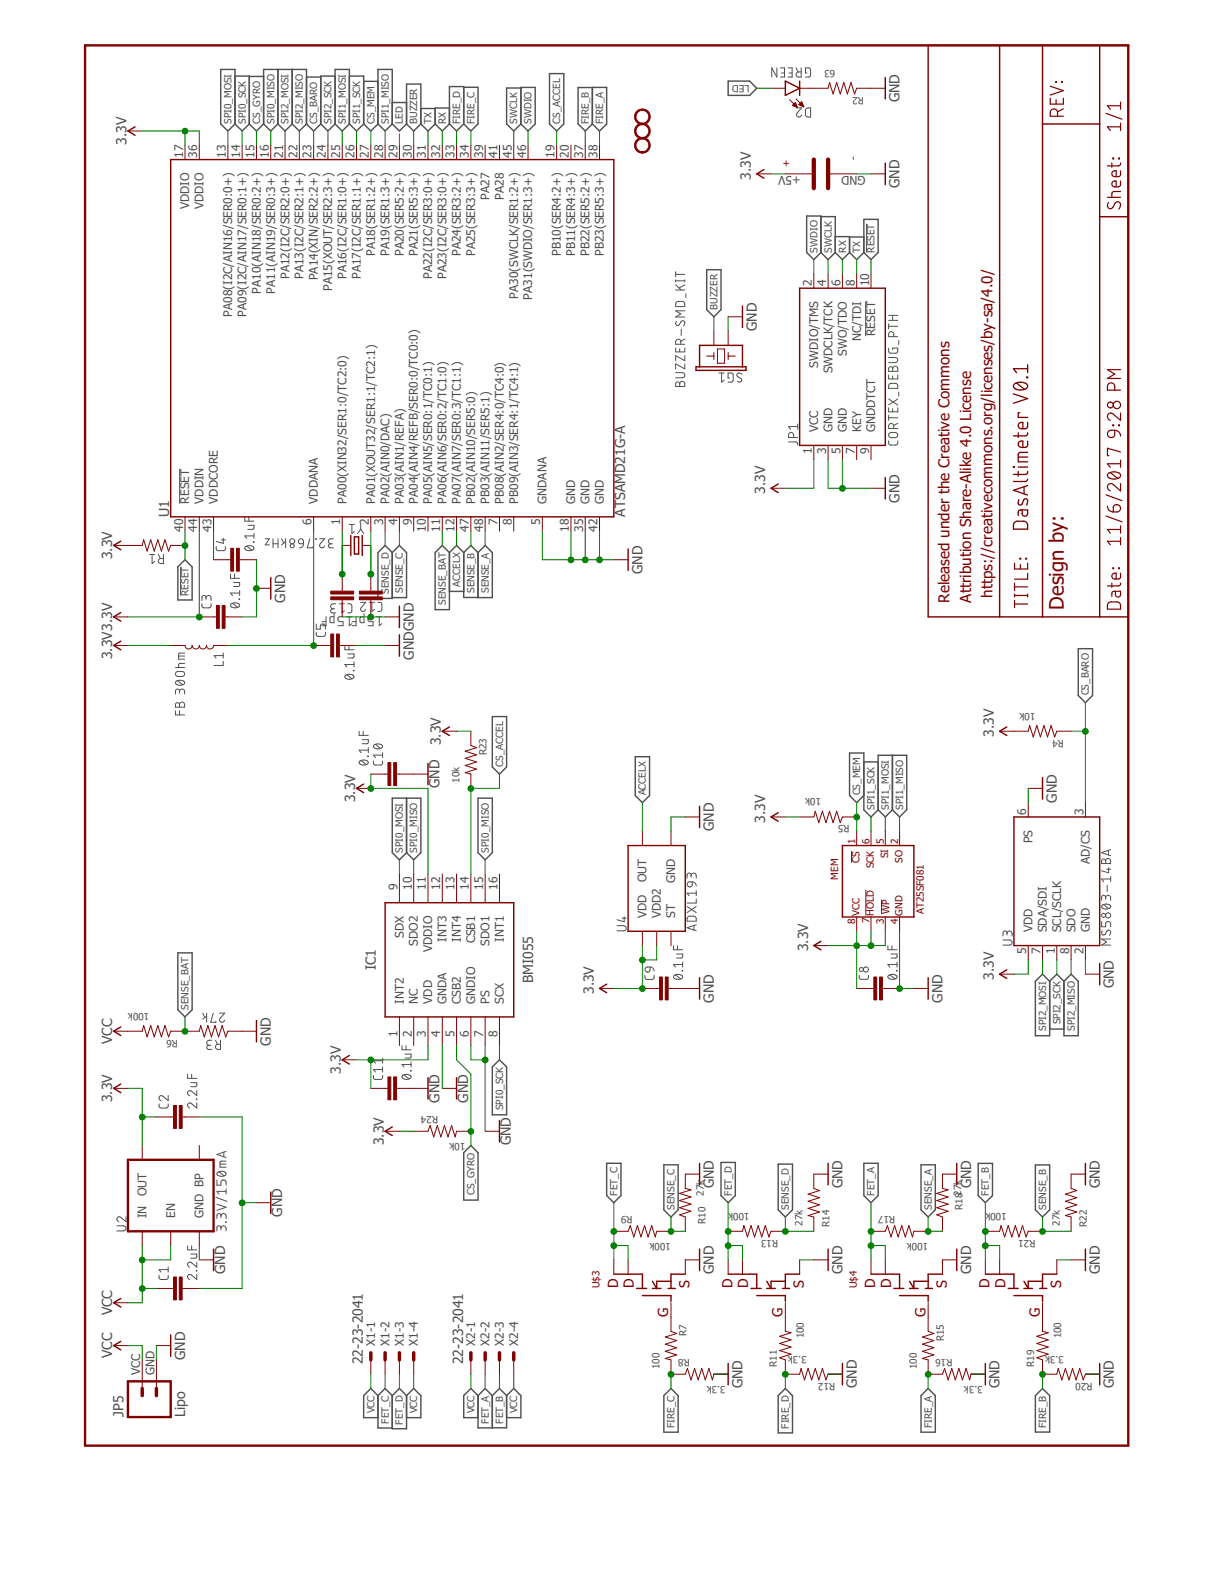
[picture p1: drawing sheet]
<svg xmlns="http://www.w3.org/2000/svg" width="216mm" height="279mm" viewBox="0 0 216 279" stroke-linecap="round" stroke-linejoin="round" font-family="sans-serif">
<defs><g id="words">
<text font-size="3.6" fill="#800000" x="189.1" y="108.4" transform="rotate(-90 189.1 108.4)">Design by:</text>
<g font-size="2.7" fill="#800000">
<text x="168.7" y="107.1" transform="rotate(-90 168.7 107.1)">Released under the Creative Commons</text>
<text x="172.6" y="107.1" transform="rotate(-90 172.6 107.1)">Attribution Share-Alike 4.0 License</text>
<text x="176.4" y="106.3" transform="rotate(-90 176.4 106.3)">https://creativecommons.org/licenses/by-sa/4.0/</text>
</g>
<g font-size="2.5" fill="#505050">
<text x="159.9" y="18.2" transform="rotate(-90 159.9 18.2)">GND</text>
<text x="22.5" y="25.8" transform="rotate(-90 22.5 25.8)">3.3V</text>
<text x="133.4" y="31.9" transform="rotate(-90 133.4 31.9)">3.3V</text>
<text x="159.9" y="33.5" transform="rotate(-90 159.9 33.5)">GND</text>
<text x="134.5" y="58.8" transform="rotate(-90 134.5 58.8)">GND</text>
<text x="136" y="87.8" transform="rotate(-90 136 87.8)">3.3V</text>
<text x="159.9" y="89.3" transform="rotate(-90 159.9 89.3)">GND</text>
<text x="30.1" y="91.9" transform="rotate(-90 30.1 91.9)">U1</text>
<text x="111.1" y="91.9" transform="rotate(-90 111.1 91.9)">ATSAMD21G-A</text>
<text x="19.9" y="99.4" transform="rotate(-90 19.9 99.4)">3.3V</text>
<text x="50.7" y="107.1" transform="rotate(-90 50.7 107.1)">GND</text>
<text x="114.1" y="102" transform="rotate(-90 114.1 102)">GND</text>
<text x="19.9" y="117.2" transform="rotate(-90 19.9 117.2)">3.3V3.3V</text>
<text x="73.5" y="117.3" transform="rotate(-90 73.5 117.3)">GNDGND</text>
<text x="176.6" y="131" transform="rotate(-90 176.6 131)">3.3V</text>
<text x="78.3" y="132.4" transform="rotate(-90 78.3 132.4)">3.3V</text>
<text x="63.1" y="142.6" transform="rotate(-90 63.1 142.6)">3.3V</text>
<text x="78.1" y="140.1" transform="rotate(-90 78.1 140.1)">GND</text>
<text x="187.8" y="142.7" transform="rotate(-90 187.8 142.7)">GND</text>
<text x="126.8" y="147.7" transform="rotate(-90 126.8 147.7)">GND</text>
<text x="136" y="146.2" transform="rotate(-90 136 146.2)">3.3V</text>
<text x="66.8" y="172.5" transform="rotate(-90 66.8 172.5)">IC1</text>
<text x="143.6" y="169.1" transform="rotate(-90 143.6 169.1)">3.3V</text>
<text x="94.7" y="174.8" transform="rotate(-90 94.7 174.8)">BMI055</text>
<text x="105.5" y="176.7" transform="rotate(-90 105.5 176.7)">3.3V</text>
<text x="126.8" y="178.2" transform="rotate(-90 126.8 178.2)">GND</text>
<text x="167.5" y="178.2" transform="rotate(-90 167.5 178.2)">GND</text>
<text x="176.6" y="174.1" transform="rotate(-90 176.6 174.1)">3.3V</text>
<text x="198" y="175.7" transform="rotate(-90 198 175.7)">GND</text>
<text x="19.9" y="185.5" transform="rotate(-90 19.9 185.5)">VCC</text>
<text x="48.1" y="185.8" transform="rotate(-90 48.1 185.8)">GND</text>
<text x="60.6" y="190.8" transform="rotate(-90 60.6 190.8)">3.3V</text>
<text x="19.9" y="195.9" transform="rotate(-90 19.9 195.9)">3.3V</text>
<text x="78.1" y="196" transform="rotate(-90 78.1 196)">GND</text>
<text x="83.2" y="196" transform="rotate(-90 83.2 196)">GND</text>
<text x="68.2" y="203.5" transform="rotate(-90 68.2 203.5)">3.3V</text>
<text x="90.8" y="203.6" transform="rotate(-90 90.8 203.6)">GND</text>
<text x="126.8" y="211.2" transform="rotate(-90 126.8 211.2)">GND</text>
<text x="149.7" y="211.2" transform="rotate(-90 149.7 211.2)">GND</text>
<text x="172.6" y="211.2" transform="rotate(-90 172.6 211.2)">GND</text>
<text x="195.4" y="211.2" transform="rotate(-90 195.4 211.2)">GND</text>
<text x="50.2" y="216.3" transform="rotate(-90 50.2 216.3)">GND</text>
<text x="40" y="226.4" transform="rotate(-90 40 226.4)">GND</text>
<text x="126.8" y="226.5" transform="rotate(-90 126.8 226.5)">GND</text>
<text x="149.7" y="226.5" transform="rotate(-90 149.7 226.5)">GND</text>
<text x="172.6" y="226.5" transform="rotate(-90 172.6 226.5)">GND</text>
<text x="195.4" y="226.5" transform="rotate(-90 195.4 226.5)">GND</text>
<text x="19.9" y="233.8" transform="rotate(-90 19.9 233.8)">VCC</text>
<text x="19.9" y="241.4" transform="rotate(-90 19.9 241.4)">VCC</text>
<text x="32.9" y="241.7" transform="rotate(-90 32.9 241.7)">GND</text>
<text x="64.5" y="242.5" transform="rotate(-90 64.5 242.5)">22-23-2041</text>
<text x="82.3" y="242.5" transform="rotate(-90 82.3 242.5)">22-23-2041</text>
<text x="22" y="251.9" transform="rotate(-90 22 251.9)">JP5</text>
<text x="32.9" y="251.9" transform="rotate(-90 32.9 251.9)">Lipo</text>
<text x="131.9" y="246.8" transform="rotate(-90 131.9 246.8)">GND</text>
<text x="152.2" y="246.7" transform="rotate(-90 152.2 246.7)">GND</text>
<text x="177.6" y="246.8" transform="rotate(-90 177.6 246.8)">GND</text>
<text x="198" y="246.8" transform="rotate(-90 198 246.8)">GND</text>
</g>
<g font-size="2.5" fill="#800000">
<text x="109.8" y="229" transform="rotate(-90 109.8 229)">D</text>
<text x="112.6" y="229" transform="rotate(-90 112.6 229)">D</text>
<text x="122.5" y="229" transform="rotate(-90 122.5 229)">S</text>
<text x="130.1" y="229" transform="rotate(-90 130.1 229)">D</text>
<text x="132.9" y="229" transform="rotate(-90 132.9 229)">D</text>
<text x="142.8" y="229" transform="rotate(-90 142.8 229)">S</text>
<text x="155.5" y="229" transform="rotate(-90 155.5 229)">D</text>
<text x="158.3" y="229" transform="rotate(-90 158.3 229)">D</text>
<text x="168.2" y="229" transform="rotate(-90 168.2 229)">S</text>
<text x="175.9" y="229" transform="rotate(-90 175.9 229)">D</text>
<text x="178.7" y="229" transform="rotate(-90 178.7 229)">D</text>
<text x="188.6" y="229" transform="rotate(-90 188.6 229)">S</text>
<text x="118.7" y="234.1" transform="rotate(-90 118.7 234.1)">G</text>
<text x="139" y="234.1" transform="rotate(-90 139 234.1)">G</text>
<text x="164.4" y="234.1" transform="rotate(-90 164.4 234.1)">G</text>
<text x="184.7" y="234.1" transform="rotate(-90 184.7 234.1)">G</text>
</g>
<g font-size="2.1" fill="#505050">
<text x="32.5" y="28" transform="rotate(-90 32.5 28)">17</text>
<text x="35.1" y="28" transform="rotate(-90 35.1 28)">36</text>
<text x="40.1" y="28" transform="rotate(-90 40.1 28)">13</text>
<text x="42.7" y="28" transform="rotate(-90 42.7 28)">14</text>
<text x="45.2" y="28" transform="rotate(-90 45.2 28)">15</text>
<text x="47.8" y="28" transform="rotate(-90 47.8 28)">16</text>
<text x="50.3" y="28" transform="rotate(-90 50.3 28)">21</text>
<text x="52.8" y="28" transform="rotate(-90 52.8 28)">22</text>
<text x="55.4" y="28" transform="rotate(-90 55.4 28)">23</text>
<text x="57.9" y="28" transform="rotate(-90 57.9 28)">24</text>
<text x="60.5" y="28" transform="rotate(-90 60.5 28)">25</text>
<text x="63" y="28" transform="rotate(-90 63 28)">26</text>
<text x="65.5" y="28" transform="rotate(-90 65.5 28)">27</text>
<text x="68.1" y="28" transform="rotate(-90 68.1 28)">28</text>
<text x="70.6" y="28" transform="rotate(-90 70.6 28)">29</text>
<text x="73.2" y="28" transform="rotate(-90 73.2 28)">30</text>
<text x="75.7" y="28" transform="rotate(-90 75.7 28)">31</text>
<text x="78.2" y="28" transform="rotate(-90 78.2 28)">32</text>
<text x="80.8" y="28" transform="rotate(-90 80.8 28)">33</text>
<text x="83.3" y="28" transform="rotate(-90 83.3 28)">34</text>
<text x="85.9" y="28" transform="rotate(-90 85.9 28)">39</text>
<text x="88.4" y="28" transform="rotate(-90 88.4 28)">41</text>
<text x="90.9" y="28" transform="rotate(-90 90.9 28)">45</text>
<text x="93.5" y="28" transform="rotate(-90 93.5 28)">46</text>
<text x="98.6" y="28" transform="rotate(-90 98.6 28)">19</text>
<text x="101.1" y="28" transform="rotate(-90 101.1 28)">20</text>
<text x="103.6" y="28" transform="rotate(-90 103.6 28)">37</text>
<text x="106.2" y="28" transform="rotate(-90 106.2 28)">38</text>
<text x="87" y="35.5" transform="rotate(-90 87 35.5)">PA27</text>
<text x="89.5" y="35.5" transform="rotate(-90 89.5 35.5)">PA28</text>
<text x="142.3" y="31.3" transform="rotate(-180 142.3 31.3)">+5V</text>
<text x="153.8" y="31.3" transform="rotate(-180 153.8 31.3)">GND</text>
<text x="33.6" y="37.2" transform="rotate(-90 33.6 37.2)">VDDIO</text>
<text x="36.2" y="37.2" transform="rotate(-90 36.2 37.2)">VDDIO</text>
<text x="66.7" y="45.5" transform="rotate(-90 66.7 45.5)">PA18(SER1:2+)</text>
<text x="69.2" y="45.5" transform="rotate(-90 69.2 45.5)">PA19(SER1:3+)</text>
<text x="71.7" y="45.5" transform="rotate(-90 71.7 45.5)">PA20(SER5:2+)</text>
<text x="74.3" y="45.5" transform="rotate(-90 74.3 45.5)">PA21(SER5:3+)</text>
<text x="81.9" y="45.5" transform="rotate(-90 81.9 45.5)">PA24(SER3:2+)</text>
<text x="84.4" y="45.5" transform="rotate(-90 84.4 45.5)">PA25(SER3:3+)</text>
<text x="99.7" y="45.5" transform="rotate(-90 99.7 45.5)">PB10(SER4:2+)</text>
<text x="102.2" y="45.5" transform="rotate(-90 102.2 45.5)">PB11(SER4:3+)</text>
<text x="104.8" y="45.5" transform="rotate(-90 104.8 45.5)">PB22(SER5:2+)</text>
<text x="107.3" y="45.5" transform="rotate(-90 107.3 45.5)">PB23(SER5:3+)</text>
<text x="46.3" y="52.2" transform="rotate(-90 46.3 52.2)">PA10(AIN18/SER0:2+)</text>
<text x="48.9" y="52.2" transform="rotate(-90 48.9 52.2)">PA11(AIN19/SER0:3+)</text>
<text x="51.4" y="49.6" transform="rotate(-90 51.4 49.6)">PA12(I2C/SER2:0+)</text>
<text x="54" y="49.6" transform="rotate(-90 54 49.6)">PA13(I2C/SER2:1+)</text>
<text x="56.5" y="49.8" transform="rotate(-90 56.5 49.8)">PA14(XIN/SER2:2+)</text>
<text x="59" y="51.8" transform="rotate(-90 59 51.8)">PA15(XOUT/SER2:3+)</text>
<text x="61.6" y="49.6" transform="rotate(-90 61.6 49.6)">PA16(I2C/SER1:0+)</text>
<text x="64.1" y="49.6" transform="rotate(-90 64.1 49.6)">PA17(I2C/SER1:1+)</text>
<text x="76.8" y="49.6" transform="rotate(-90 76.8 49.6)">PA22(I2C/SER3:0+)</text>
<text x="79.4" y="49.6" transform="rotate(-90 79.4 49.6)">PA23(I2C/SER3:0+)</text>
<text x="92.1" y="53.1" transform="rotate(-90 92.1 53.1)">PA30(SWCLK/SER1:2+)</text>
<text x="94.6" y="53.2" transform="rotate(-90 94.6 53.2)">PA31(SWDIO/SER1:3+)</text>
<text x="144.3" y="50.9" transform="rotate(-90 144.3 50.9)">2</text>
<text x="146.8" y="50.9" transform="rotate(-90 146.8 50.9)">4</text>
<text x="149.3" y="50.9" transform="rotate(-90 149.3 50.9)">6</text>
<text x="151.9" y="50.9" transform="rotate(-90 151.9 50.9)">8</text>
<text x="154.4" y="50.9" transform="rotate(-90 154.4 50.9)">10</text>
<text x="41.3" y="56.3" transform="rotate(-90 41.3 56.3)">PA08(I2C/AIN16/SER0:0+)</text>
<text x="43.8" y="56.3" transform="rotate(-90 43.8 56.3)">PA09(I2C/AIN17/SER0:1+)</text>
<text x="155.5" y="59.7" transform="rotate(-90 155.5 59.7)">RESET</text>
<text x="145.4" y="65.4" transform="rotate(-90 145.4 65.4)">SWDIO/TMS</text>
<text x="150.5" y="63.2" transform="rotate(-90 150.5 63.2)">SWO/TDO</text>
<text x="153" y="60.6" transform="rotate(-90 153 60.6)">NC/TDI</text>
<text x="147.9" y="66.4" transform="rotate(-90 147.9 66.4)">SWDCLK/TCK</text>
<text x="145.4" y="76.8" transform="rotate(-90 145.4 76.8)">VCC</text>
<text x="147.9" y="76.8" transform="rotate(-90 147.9 76.8)">GND</text>
<text x="150.5" y="76.8" transform="rotate(-90 150.5 76.8)">GND</text>
<text x="153" y="76.8" transform="rotate(-90 153 76.8)">KEY</text>
<text x="155.5" y="76.8" transform="rotate(-90 155.5 76.8)">GNDDTCT</text>
<text x="144.3" y="80.7" transform="rotate(-90 144.3 80.7)">1</text>
<text x="146.8" y="80.7" transform="rotate(-90 146.8 80.7)">3</text>
<text x="149.3" y="80.7" transform="rotate(-90 149.3 80.7)">5</text>
<text x="151.9" y="80.7" transform="rotate(-90 151.9 80.7)">7</text>
<text x="154.4" y="80.7" transform="rotate(-90 154.4 80.7)">9</text>
<text x="33.6" y="89.5" transform="rotate(-90 33.6 89.5)">RESET</text>
<text x="36.2" y="89.5" transform="rotate(-90 36.2 89.5)">VDDIN</text>
<text x="38.7" y="89.5" transform="rotate(-90 38.7 89.5)">VDDCORE</text>
<text x="56.5" y="89.5" transform="rotate(-90 56.5 89.5)">VDDANA</text>
<text x="61.6" y="89.5" transform="rotate(-90 61.6 89.5)">PA00(XIN32/SER1:0/TC2:0)</text>
<text x="66.7" y="89.5" transform="rotate(-90 66.7 89.5)">PA01(XOUT32/SER1:1/TC2:1)</text>
<text x="69.2" y="89.5" transform="rotate(-90 69.2 89.5)">PA02(AIN0/DAC)</text>
<text x="71.7" y="89.5" transform="rotate(-90 71.7 89.5)">PA03(AIN1/REFA)</text>
<text x="74.3" y="89.5" transform="rotate(-90 74.3 89.5)">PA04(AIN4/REFB/SER0:0/TC0:0)</text>
<text x="76.8" y="89.5" transform="rotate(-90 76.8 89.5)">PA05(AIN5/SER0:1/TC0:1)</text>
<text x="79.4" y="89.5" transform="rotate(-90 79.4 89.5)">PA06(AIN6/SER0:2/TC1:0)</text>
<text x="81.9" y="89.5" transform="rotate(-90 81.9 89.5)">PA07(AIN7/SER0:3/TC1:1)</text>
<text x="84.4" y="89.5" transform="rotate(-90 84.4 89.5)">PB02(AIN10/SER5:0)</text>
<text x="87" y="89.5" transform="rotate(-90 87 89.5)">PB03(AIN11/SER5:1)</text>
<text x="89.5" y="89.5" transform="rotate(-90 89.5 89.5)">PB08(AIN2/SER4:0/TC4:0)</text>
<text x="92.1" y="89.5" transform="rotate(-90 92.1 89.5)">PB09(AIN3/SER4:1/TC4:1)</text>
<text x="97.1" y="89.5" transform="rotate(-90 97.1 89.5)">GNDANA</text>
<text x="102.2" y="89.5" transform="rotate(-90 102.2 89.5)">GND</text>
<text x="104.8" y="89.5" transform="rotate(-90 104.8 89.5)">GND</text>
<text x="107.3" y="89.5" transform="rotate(-90 107.3 89.5)">GND</text>
<text x="32.5" y="94.5" transform="rotate(-90 32.5 94.5)">40</text>
<text x="35.1" y="94.5" transform="rotate(-90 35.1 94.5)">44</text>
<text x="37.6" y="94.5" transform="rotate(-90 37.6 94.5)">43</text>
<text x="55.4" y="93.4" transform="rotate(-90 55.4 93.4)">6</text>
<text x="60.5" y="93.4" transform="rotate(-90 60.5 93.4)">1</text>
<text x="65.5" y="93.4" transform="rotate(-90 65.5 93.4)">2</text>
<text x="68.1" y="93.4" transform="rotate(-90 68.1 93.4)">3</text>
<text x="70.6" y="93.4" transform="rotate(-90 70.6 93.4)">4</text>
<text x="73.2" y="93.4" transform="rotate(-90 73.2 93.4)">9</text>
<text x="75.7" y="94.5" transform="rotate(-90 75.7 94.5)">10</text>
<text x="78.2" y="94.5" transform="rotate(-90 78.2 94.5)">11</text>
<text x="80.8" y="94.5" transform="rotate(-90 80.8 94.5)">12</text>
<text x="83.3" y="94.5" transform="rotate(-90 83.3 94.5)">47</text>
<text x="85.9" y="94.5" transform="rotate(-90 85.9 94.5)">48</text>
<text x="88.4" y="93.4" transform="rotate(-90 88.4 93.4)">7</text>
<text x="90.9" y="93.4" transform="rotate(-90 90.9 93.4)">8</text>
<text x="96" y="93.4" transform="rotate(-90 96 93.4)">5</text>
<text x="101.1" y="94.5" transform="rotate(-90 101.1 94.5)">18</text>
<text x="103.6" y="94.5" transform="rotate(-90 103.6 94.5)">35</text>
<text x="106.2" y="94.5" transform="rotate(-90 106.2 94.5)">42</text>
<text x="182.4" y="144.8" transform="rotate(-90 182.4 144.8)">6</text>
<text x="183.5" y="149.9" transform="rotate(-90 183.5 149.9)">PS</text>
<text x="192.5" y="144.8" transform="rotate(-90 192.5 144.8)">3</text>
<text x="193.6" y="153.6" transform="rotate(-90 193.6 153.6)">AD/CS</text>
<text x="70.6" y="158.1" transform="rotate(-90 70.6 158.1)">9</text>
<text x="73.2" y="158.1" transform="rotate(-90 73.2 158.1)">10</text>
<text x="75.7" y="158.1" transform="rotate(-90 75.7 158.1)">11</text>
<text x="78.2" y="158.1" transform="rotate(-90 78.2 158.1)">12</text>
<text x="80.8" y="158.1" transform="rotate(-90 80.8 158.1)">13</text>
<text x="83.3" y="158.1" transform="rotate(-90 83.3 158.1)">14</text>
<text x="85.9" y="158.1" transform="rotate(-90 85.9 158.1)">15</text>
<text x="88.4" y="158.1" transform="rotate(-90 88.4 158.1)">16</text>
<text x="114.9" y="156.8" transform="rotate(-90 114.9 156.8)">OUT</text>
<text x="120" y="156.9" transform="rotate(-90 120 156.9)">GND</text>
<text x="71.7" y="166.7" transform="rotate(-90 71.7 166.7)">SDX</text>
<text x="79.4" y="167.4" transform="rotate(-90 79.4 167.4)">INT3</text>
<text x="81.9" y="167.4" transform="rotate(-90 81.9 167.4)">INT4</text>
<text x="84.4" y="167.7" transform="rotate(-90 84.4 167.7)">CSB1</text>
<text x="89.5" y="167.4" transform="rotate(-90 89.5 167.4)">INT1</text>
<text x="114.9" y="163.2" transform="rotate(-90 114.9 163.2)">VDD</text>
<text x="117.4" y="163.2" transform="rotate(-90 117.4 163.2)">VDD2</text>
<text x="120" y="163.2" transform="rotate(-90 120 163.2)">ST</text>
<text x="183.5" y="165.7" transform="rotate(-90 183.5 165.7)">VDD</text>
<text x="186" y="165.7" transform="rotate(-90 186 165.7)">SDA/SDI</text>
<text x="188.6" y="165.7" transform="rotate(-90 188.6 165.7)">SCL/SCLK</text>
<text x="191.1" y="165.7" transform="rotate(-90 191.1 165.7)">SDO</text>
<text x="193.6" y="165.7" transform="rotate(-90 193.6 165.7)">GND</text>
<text x="74.3" y="168.1" transform="rotate(-90 74.3 168.1)">SDO2</text>
<text x="76.8" y="169.3" transform="rotate(-90 76.8 169.3)">VDDIO</text>
<text x="87" y="168.1" transform="rotate(-90 87 168.1)">SDO1</text>
<text x="182.4" y="169.6" transform="rotate(-90 182.4 169.6)">5</text>
<text x="184.9" y="169.6" transform="rotate(-90 184.9 169.6)">7</text>
<text x="187.4" y="169.6" transform="rotate(-90 187.4 169.6)">1</text>
<text x="190" y="169.6" transform="rotate(-90 190 169.6)">8</text>
<text x="192.5" y="169.6" transform="rotate(-90 192.5 169.6)">2</text>
<text x="71.7" y="178.4" transform="rotate(-90 71.7 178.4)">INT2</text>
<text x="74.3" y="178.4" transform="rotate(-90 74.3 178.4)">NC</text>
<text x="76.8" y="178.4" transform="rotate(-90 76.8 178.4)">VDD</text>
<text x="79.4" y="178.4" transform="rotate(-90 79.4 178.4)">GNDA</text>
<text x="81.9" y="178.4" transform="rotate(-90 81.9 178.4)">CSB2</text>
<text x="84.4" y="178.4" transform="rotate(-90 84.4 178.4)">GNDIO</text>
<text x="87" y="178.4" transform="rotate(-90 87 178.4)">PS</text>
<text x="89.5" y="178.4" transform="rotate(-90 89.5 178.4)">SCX</text>
<text x="70.6" y="184.3" transform="rotate(-90 70.6 184.3)">1</text>
<text x="73.2" y="184.3" transform="rotate(-90 73.2 184.3)">2</text>
<text x="75.7" y="184.3" transform="rotate(-90 75.7 184.3)">3</text>
<text x="78.2" y="184.3" transform="rotate(-90 78.2 184.3)">4</text>
<text x="80.8" y="184.3" transform="rotate(-90 80.8 184.3)">5</text>
<text x="83.3" y="184.3" transform="rotate(-90 83.3 184.3)">6</text>
<text x="85.9" y="184.3" transform="rotate(-90 85.9 184.3)">7</text>
<text x="88.4" y="184.3" transform="rotate(-90 88.4 184.3)">8</text>
<text x="26" y="212.6" transform="rotate(-90 26 212.6)">OUT</text>
<text x="26" y="216.5" transform="rotate(-90 26 216.5)">IN</text>
<text x="31.1" y="216.5" transform="rotate(-90 31.1 216.5)">EN</text>
<text x="36.2" y="216.5" transform="rotate(-90 36.2 216.5)">GND BP</text>
<text x="66.7" y="239.2" transform="rotate(-90 66.7 239.2)">X1-1</text>
<text x="69.2" y="239.2" transform="rotate(-90 69.2 239.2)">X1-2</text>
<text x="71.7" y="239.2" transform="rotate(-90 71.7 239.2)">X1-3</text>
<text x="74.3" y="239.2" transform="rotate(-90 74.3 239.2)">X1-4</text>
<text x="84.4" y="239.2" transform="rotate(-90 84.4 239.2)">X2-1</text>
<text x="87" y="239.2" transform="rotate(-90 87 239.2)">X2-2</text>
<text x="89.5" y="239.2" transform="rotate(-90 89.5 239.2)">X2-3</text>
<text x="92.1" y="239.2" transform="rotate(-90 92.1 239.2)">X2-4</text>
<text x="24.9" y="244.4" transform="rotate(-90 24.9 244.4)">VCC</text>
<text x="27.4" y="244.4" transform="rotate(-90 27.4 244.4)">GND</text>
</g>
<g font-size="1.8" fill="#505050">
<text x="133.2" y="15" transform="rotate(-180 133.2 15)">LED</text>
<text x="148.4" y="12.4" transform="rotate(-180 148.4 12.4)">63</text>
<text x="153.5" y="17.2" transform="rotate(-180 153.5 17.2)">R2</text>
<text x="41.1" y="22" transform="rotate(-90 41.1 22)">SPI0_MOSI</text>
<text x="43.7" y="22" transform="rotate(-90 43.7 22)">SPI0_SCK</text>
<text x="46.2" y="22" transform="rotate(-90 46.2 22)">CS_GYRO</text>
<text x="48.8" y="22" transform="rotate(-90 48.8 22)">SPI0_MISO</text>
<text x="51.3" y="22" transform="rotate(-90 51.3 22)">SPI2_MOSI</text>
<text x="53.8" y="22" transform="rotate(-90 53.8 22)">SPI2_MISO</text>
<text x="56.4" y="22" transform="rotate(-90 56.4 22)">CS_BARO</text>
<text x="58.9" y="22" transform="rotate(-90 58.9 22)">SPI2_SCK</text>
<text x="61.5" y="22" transform="rotate(-90 61.5 22)">SPI1_MOSI</text>
<text x="64" y="22" transform="rotate(-90 64 22)">SPI1_SCK</text>
<text x="66.5" y="22" transform="rotate(-90 66.5 22)">CS_MEM</text>
<text x="69.1" y="22" transform="rotate(-90 69.1 22)">SPI1_MISO</text>
<text x="71.6" y="22" transform="rotate(-90 71.6 22)">LED</text>
<text x="74.1" y="22" transform="rotate(-90 74.1 22)">BUZZER</text>
<text x="76.7" y="22" transform="rotate(-90 76.7 22)">TX</text>
<text x="79.2" y="22" transform="rotate(-90 79.2 22)">RX</text>
<text x="81.8" y="22" transform="rotate(-90 81.8 22)">FIRE_D</text>
<text x="84.3" y="22" transform="rotate(-90 84.3 22)">FIRE_C</text>
<text x="91.9" y="22" transform="rotate(-90 91.9 22)">SWCLK</text>
<text x="94.5" y="22" transform="rotate(-90 94.5 22)">SWDIO</text>
<text x="99.5" y="22" transform="rotate(-90 99.5 22)">CS_ACCEL</text>
<text x="104.6" y="22" transform="rotate(-90 104.6 22)">FIRE_B</text>
<text x="107.2" y="22" transform="rotate(-90 107.2 22)">FIRE_A</text>
<text x="145.3" y="44.9" transform="rotate(-90 145.3 44.9)">SWDIO</text>
<text x="147.8" y="44.9" transform="rotate(-90 147.8 44.9)">SWCLK</text>
<text x="150.3" y="44.9" transform="rotate(-90 150.3 44.9)">RX</text>
<text x="152.9" y="44.9" transform="rotate(-90 152.9 44.9)">TX</text>
<text x="155.4" y="44.9" transform="rotate(-90 155.4 44.9)">RESET</text>
<text x="127.5" y="55" transform="rotate(-90 127.5 55)">BUZZER</text>
<text x="33.5" y="105.9" transform="rotate(-90 33.5 105.9)">RESET</text>
<text x="69.1" y="105.6" transform="rotate(-90 69.1 105.6)">SENSE_D</text>
<text x="71.6" y="105.4" transform="rotate(-90 71.6 105.4)">SENSE_C</text>
<text x="79.2" y="107.5" transform="rotate(-90 79.2 107.5)">SENSE_BAT</text>
<text x="81.8" y="104.3" transform="rotate(-90 81.8 104.3)">ACCELX</text>
<text x="84.3" y="105.4" transform="rotate(-90 84.3 105.4)">SENSE_B</text>
<text x="86.8" y="105.4" transform="rotate(-90 86.8 105.4)">SENSE_A</text>
<text x="193.5" y="123.6" transform="rotate(-90 193.5 123.6)">CS_BARO</text>
<text x="184" y="126.7" transform="rotate(-180 184 126.7)">10k</text>
<text x="189.1" y="131.5" transform="rotate(-180 189.1 131.5)">R4</text>
<text x="86.4" y="134.3" transform="rotate(-90 86.4 134.3)">R23</text>
<text x="89.4" y="136.3" transform="rotate(-90 89.4 136.3)">CS_ACCEL</text>
<text x="81.6" y="139.1" transform="rotate(-90 81.6 139.1)">10k</text>
<text x="114.8" y="141.4" transform="rotate(-90 114.8 141.4)">ACCELX</text>
<text x="145.9" y="141.9" transform="rotate(-180 145.9 141.9)">10k</text>
<text x="152.9" y="141.4" transform="rotate(-90 152.9 141.4)">CS_MEM</text>
<text x="155.4" y="143.9" transform="rotate(-90 155.4 143.9)">SPI1_SCK</text>
<text x="158" y="143.9" transform="rotate(-90 158 143.9)">SPI1_MOSI</text>
<text x="160.5" y="143.9" transform="rotate(-90 160.5 143.9)">SPI1_MISO</text>
<text x="151" y="146.7" transform="rotate(-180 151 146.7)">R5</text>
<text x="71.6" y="151.5" transform="rotate(-90 71.6 151.5)">SPI0_MOSI</text>
<text x="74.1" y="151.5" transform="rotate(-90 74.1 151.5)">SPI0_MISO</text>
<text x="86.8" y="151.5" transform="rotate(-90 86.8 151.5)">SPI0_MISO</text>
<text x="26.5" y="180" transform="rotate(-180 26.5 180)">100k</text>
<text x="33.5" y="179.5" transform="rotate(-90 33.5 179.5)">SENSE_BAT</text>
<text x="31.6" y="184.8" transform="rotate(-180 31.6 184.8)">R6</text>
<text x="185.9" y="183.3" transform="rotate(-90 185.9 183.3)">SPI2_MOSI</text>
<text x="188.4" y="182.1" transform="rotate(-90 188.4 182.1)">SPI2_SCK</text>
<text x="191" y="183.3" transform="rotate(-90 191 183.3)">SPI2_MISO</text>
<text x="89.4" y="197.3" transform="rotate(-90 89.4 197.3)">SPI0_SCK</text>
<text x="77.8" y="198.3" transform="rotate(-180 77.8 198.3)">R24</text>
<text x="82.7" y="203.1" transform="rotate(-180 82.7 203.1)">10k</text>
<text x="84.3" y="212.5" transform="rotate(-90 84.3 212.5)">CS_GYRO</text>
<text x="109.7" y="212.5" transform="rotate(-90 109.7 212.5)">FET_C</text>
<text x="119.9" y="215" transform="rotate(-90 119.9 215)">SENSE_C</text>
<text x="125.1" y="212.5" transform="rotate(-90 125.1 212.5)">27k</text>
<text x="130" y="212.5" transform="rotate(-90 130 212.5)">FET_D</text>
<text x="133.2" y="215.5" transform="rotate(-180 133.2 215.5)">100k</text>
<text x="140.2" y="215" transform="rotate(-90 140.2 215)">SENSE_D</text>
<text x="155.4" y="212.5" transform="rotate(-90 155.4 212.5)">FET_A</text>
<text x="165.6" y="215" transform="rotate(-90 165.6 215)">SENSE_A</text>
<text x="171.1" y="215" transform="rotate(-90 171.1 215)">R1827k</text>
<text x="175.7" y="212.5" transform="rotate(-90 175.7 212.5)">FET_B</text>
<text x="178.9" y="215.5" transform="rotate(-180 178.9 215.5)">100k</text>
<text x="185.9" y="215" transform="rotate(-90 185.9 215)">SENSE_B</text>
<text x="112.4" y="216.1" transform="rotate(-180 112.4 216.1)">R9</text>
<text x="119.2" y="220.9" transform="rotate(-180 119.2 220.9)">100k</text>
<text x="125.3" y="217.6" transform="rotate(-90 125.3 217.6)">R10</text>
<text x="138.3" y="220.3" transform="rotate(-180 138.3 220.3)">R13</text>
<text x="142.6" y="217.9" transform="rotate(-90 142.6 217.9)">27k</text>
<text x="147.4" y="218.1" transform="rotate(-90 147.4 218.1)">R14</text>
<text x="159.1" y="216.1" transform="rotate(-180 159.1 216.1)">R17</text>
<text x="164.9" y="220.9" transform="rotate(-180 164.9 220.9)">100k</text>
<text x="184" y="220.3" transform="rotate(-180 184 220.3)">R21</text>
<text x="188.3" y="217.9" transform="rotate(-90 188.3 217.9)">27k</text>
<text x="193.1" y="218.1" transform="rotate(-90 193.1 218.1)">R22</text>
<text x="122" y="237.4" transform="rotate(-90 122 237.4)">R7</text>
<text x="142.8" y="237.9" transform="rotate(-90 142.8 237.9)">100</text>
<text x="167.7" y="238.4" transform="rotate(-90 167.7 238.4)">R15</text>
<text x="188.6" y="237.9" transform="rotate(-90 188.6 237.9)">100</text>
<text x="117.2" y="243.4" transform="rotate(-90 117.2 243.4)">100</text>
<text x="122.6" y="241.5" transform="rotate(-180 122.6 241.5)">R8</text>
<text x="138" y="243" transform="rotate(-90 138 243)">R11</text>
<text x="143.4" y="240.9" transform="rotate(-180 143.4 240.9)">3.3k</text>
<text x="148.4" y="245.7" transform="rotate(-180 148.4 245.7)">R12</text>
<text x="162.9" y="243.4" transform="rotate(-90 162.9 243.4)">100</text>
<text x="169.3" y="241.5" transform="rotate(-180 169.3 241.5)">R16</text>
<text x="183.8" y="243" transform="rotate(-90 183.8 243)">R19</text>
<text x="189.1" y="240.9" transform="rotate(-180 189.1 240.9)">3.3k</text>
<text x="194.1" y="245.7" transform="rotate(-180 194.1 245.7)">R20</text>
<text x="66.5" y="251.2" transform="rotate(-90 66.5 251.2)">VCC</text>
<text x="74.1" y="251.2" transform="rotate(-90 74.1 251.2)">VCC</text>
<text x="84.3" y="251.2" transform="rotate(-90 84.3 251.2)">VCC</text>
<text x="91.9" y="251.2" transform="rotate(-90 91.9 251.2)">VCC</text>
<text x="128.9" y="246.3" transform="rotate(-180 128.9 246.3)">3.3k</text>
<text x="174.7" y="246.3" transform="rotate(-180 174.7 246.3)">3.3k</text>
<text x="69.1" y="253" transform="rotate(-90 69.1 253)">FET_C</text>
<text x="71.6" y="253.2" transform="rotate(-90 71.6 253.2)">FET_D</text>
<text x="86.8" y="253" transform="rotate(-90 86.8 253)">FET_A</text>
<text x="89.4" y="253" transform="rotate(-90 89.4 253)">FET_B</text>
<text x="119.9" y="253.8" transform="rotate(-90 119.9 253.8)">FIRE_C</text>
<text x="140.2" y="253.9" transform="rotate(-90 140.2 253.9)">FIRE_D</text>
<text x="165.6" y="253.8" transform="rotate(-90 165.6 253.8)">FIRE_A</text>
<text x="185.9" y="253.8" transform="rotate(-90 185.9 253.8)">FIRE_B</text>
</g>
<g font-size="1.8" fill="#800000">
<text x="140.3" y="29.6" transform="rotate(-90 140.3 29.6)">+</text>
<text x="152.2" y="28.4" transform="rotate(-90 152.2 28.4)">-</text>
<text x="152" y="150" transform="rotate(-90 152 150)">1</text>
<text x="152.7" y="153.3" transform="rotate(-90 152.7 153.3)">CS</text>
<text x="154.5" y="150" transform="rotate(-90 154.5 150)">6</text>
<text x="155.3" y="154.3" transform="rotate(-90 155.3 154.3)">SCK</text>
<text x="157.1" y="150" transform="rotate(-90 157.1 150)">5</text>
<text x="157.8" y="152.6" transform="rotate(-90 157.8 152.6)">SI</text>
<text x="159.6" y="150" transform="rotate(-90 159.6 150)">2</text>
<text x="160.4" y="153.3" transform="rotate(-90 160.4 153.3)">SO</text>
<text x="148.9" y="156.4" transform="rotate(-90 148.9 156.4)">MEM</text>
<text x="152" y="164.2" transform="rotate(-90 152 164.2)">8</text>
<text x="152.7" y="162.7" transform="rotate(-90 152.7 162.7)">VCC</text>
<text x="154.5" y="164" transform="rotate(-90 154.5 164)">7</text>
<text x="155.3" y="162.7" transform="rotate(-90 155.3 162.7)">HOLD</text>
<text x="157.1" y="164.2" transform="rotate(-90 157.1 164.2)">3</text>
<text x="158.1" y="162.5" transform="rotate(-90 158.1 162.5)">WP</text>
<text x="159.6" y="164.2" transform="rotate(-90 159.6 164.2)">4</text>
<text x="160.4" y="162.7" transform="rotate(-90 160.4 162.7)">GND</text>
<text x="164.2" y="162.5" transform="rotate(-90 164.2 162.5)">AT25SF081</text>
<text x="106.5" y="229" transform="rotate(-90 106.5 229)">U$3</text>
<text x="152.2" y="229" transform="rotate(-90 152.2 229)">U$4</text>
</g>
</g></defs>
<g fill="none" stroke="#505050" stroke-width=".25">
<path d="M39.2 12.3h2.6v9.7l-1.3 1.3-1.3-1.3zM41.8 13.5h2.5v8.5M44.3 13.6h2.5M49.4 12.3v9.7M51.9 12.3v9.7M54.5 13.7h2.5M59.5 13.5h-2.5v8.5M62.1 13.5h2.5v8.5M64.6 14.5h2.6M69.7 18.2h2.5M74.8 19.3h2.5M79.9 19.2h-2.6v2.8"/>
<path d="M82.4 15.5h2.5v6.5l-1.2 1.3-1.3-1.3M92.6 15.5h2.5v6.5l-1.3 1.3-1.2-1.3zM92.6 15.6h-2.6v6.4l1.3 1.3 1.3-1.3M97.6 13.1h2.6v8.9l-1.3 1.3-1.3-1.3zM102.7 15.6l5.1-.1v6.5l-1.3 1.3-1.2-1.3-1.3 1.3-1.3-1.3zM105.3 15.5v6.5M129.4 14.4h3.8l1.3 1.3-1.3 1.3h-3.8zM41.8 22l1.2 1.3 1.3-1.3M44.3 22l1.3 1.3 1.2-1.3M46.8 22v-9.7h7.7v9.7M46.8 22l1.3 1.3 1.3-1.3M49.4 22l1.3 1.3 1.2-1.3"/>
<path d="M51.9 22l1.3 1.3 1.3-1.3M54.5 22l1.2 1.3 1.3-1.3M57 22l1.3 1.3 1.2-1.3M59.5 22v-9.7h2.6v9.7M59.5 22l1.3 1.3 1.3-1.3M62.1 22l1.3 1.3 1.2-1.3M64.6 22l1.3 1.3 1.3-1.3M67.2 22v-9.7h2.5v9.7M67.2 22l1.2 1.3 1.3-1.3M69.7 22l1.3 1.3 1.2-1.3M72.2 22v-7.1h2.6v7.1M72.2 22l1.3 1.3 1.3-1.3"/>
<path d="M74.8 22l1.3 1.3 1.2-1.3M77.3 22l1.3 1.3 1.3-1.3M79.9 22v-6.6h2.5v6.6M79.9 22l1.2 1.3 1.3-1.3M143.3 38.4h2.6v6.5l-1.3 1.2-1.3-1.2zM145.9 38.5h2.5v6.4M153.5 39h2.5v5.9l-1.2 1.2-1.3-1.2zM125.6 47.9h2.5v7.1l-1.2 1.3-1.3-1.3zM145.9 44.9l1.3 1.2 1.2-1.2M148.4 42.1h2.6v2.8M148.4 44.9l1.3 1.2 1.3-1.2M151 44.9l1.2 1.2 1.3-1.2"/>
<path d="M151 42.1h2.5M32.9 99.5l1.2 1.3v5.8h-2.5v-5.8zM67.2 98.2l1.2-1.3 1.3 1.3v8.2h-2.5zM69.7 98.2l1.3-1.3 1.2 1.3v8h-2.5M77.3 98.2l1.3-1.3 1.3 1.3v10.2h-2.6zM79.9 98.2l1.2-1.3 1.3 1.3M82.4 98.2l1.3-1.3 1.2 1.3M82.4 98.2v8h2.5M84.9 98.2l1.3-1.3 1.3 1.3v8h-2.6zM79.9 105.1h2.5M191.6 115.3h2.5v8.3l-1.2 1.3-1.3-1.3zM87.5 127.4h2.5v8.9l-1.2 1.3-1.3-1.3z"/>
<path d="M112.9 134.5h2.5v6.9l-1.2 1.3-1.3-1.3zM153.5 135.4h2.5M158.6 134.2v9.7M69.7 141.9h5.1v9.7l-1.3 1.2-1.3-1.2-1.2 1.2-1.3-1.2zM72.2 141.9v9.7M84.9 141.9h2.6v9.7l-1.3 1.2-1.3-1.2zM153.5 141.4l-1.3 1.3-1.2-1.3v-7.6h2.5v10.1l1.3 1.3 1.2-1.3M156 143.9v-9.7h5.1v9.7l-1.2 1.3-1.3-1.3M156 143.9l1.3 1.3 1.3-1.3M31.6 169.4h2.5v10.1l-1.2 1.2-1.3-1.2zM184 174.4l1.3-1.3 1.2 1.3v9.7h-2.5zM186.5 174.4l1.3-1.3 1.3 1.3"/>
<path d="M189.1 174.4l1.2-1.3 1.3 1.3v9.7h-2.5zM88.8 188.4l1.2 1.2v8.5h-2.5v-8.5zM186.5 182.9h2.6M82.4 204.9l1.3-1.3 1.2 1.3v8.4h-2.5zM107.8 206.8h2.5v5.7l-1.2 1.3-1.3-1.3zM118 207h2.5v8l-1.3 1.3-1.2-1.3zM128.1 206.6h2.6v5.9l-1.3 1.3-1.3-1.3zM138.3 206.9h2.5v8.1l-1.2 1.3-1.3-1.3zM153.5 206.8h2.5v5.7l-1.2 1.3-1.3-1.3zM163.7 207h2.5v8l-1.3 1.3-1.2-1.3zM173.8 206.8h2.6v5.7l-1.3 1.3-1.3-1.3zM184 207.1h2.5v7.9l-1.2 1.3-1.3-1.3z"/>
<path d="M67.2 248.1v5.7h2.5M67.2 248.1l1.2-1.3 1.3 1.3M67.2 248.1l-1.3-1.3-1.3 1.3v3.9h2.6M69.7 248.1v5.8h2.5v-5.8M69.7 248.1l1.3-1.3 1.2 1.3M72.2 248.1l1.3-1.3 1.3 1.3v3.9h-2.6M84.9 248.1l1.3-1.3 1.3 1.3M84.9 248.1v5.7h2.6v-5.7M84.9 248.1l-1.2-1.3-1.3 1.3v3.9h2.5M87.5 248.1l1.3-1.3 1.2 1.3M90 248.1v5.7h-2.5M90 248.1l1.3-1.3 1.3 1.3v3.9h-2.6"/>
<path d="M118 248.1l1.2-1.3 1.3 1.3v6.5h-2.5zM139.6 246.8l1.2 1.3v6.6h-2.5v-6.6zM163.7 248.1l1.2-1.3 1.3 1.3v6.5h-2.5zM185.3 246.8l1.2 1.3v6.4h-2.5v-6.4z"/>
</g>
<g fill="none" stroke="#505050" stroke-width=".18">
<path d="M138 12.1v1.6l-.9-1.6v1.6M138.7 12.1h.7v1.6h-.7M138.9 13h.5M140 12.1h.8v1.6h-.8M140.2 13h.6M141.5 12.1l.3 .7M141.5 19.2h.9l-.8 .9a.45 .45 0 0 0 .2 .7 .45 .45 0 0 0 .6-.4M142.4 12.1v1.6h-.5a.46 .46 0 0 1-.4-.5 .46 .46 0 0 1 .4-.4h.5M143.3 19.3l.7-.1v1.6h-.4a.44 .44 0 0 1-.5-.4zM143.4 13h-.3v-.9h.7l.2 .3v1.1l-.2 .2h-.7M154 39.8v5.1M120.1 48.3v.9"/>
<path d="M120.1 49.7v.4M120.1 51.5h1.6M120.1 50.6l1 .9M120.1 49.9h1.6M120.1 48.8h1.6M120.2 57.1l-.1 .4 .1 .3 .2 .1 .2-.1 .4-.6a.41 .41 0 0 1 .6-.1 .41 .41 0 0 1 0 .7l-.1 .1M120.2 53.7l.1-.1a1.49 1.49 0 0 1 1.3 .1l.1 .8h-1.6zM121.1 58.5v1.1M121.7 49.7v.4M121.7 55.2h-1.6l.9 .6-.9 .5h1.6M121.7 50.6l-1 .6M121.9 52.2v.7"/>
<path d="M153.8 53.6v6.2M157.9 57.6v.9M157.9 58h1.6M157.9 56.9h1.6M157.9 56h1.6M158.6 56v.9M158.8 59.8v-.4a.46 .46 0 0 0-.4-.5 .46 .46 0 0 0-.5 .5v.4h1.6M120.1 66.2h1.1a.46 .46 0 0 1 .5 .5 .46 .46 0 0 1-.5 .4h-1.1M120.1 61.8v.7h1.6v-.7M120.2 68l.4-.1 .2 .3a.46 .46 0 0 1 .4-.4 .46 .46 0 0 1 .5 .4v.5h-1.6zM120.8 62v.5M120.8 68.2v.5"/>
<path d="M121 61.2v-.5a.46 .46 0 0 0-.5-.4 .46 .46 0 0 0-.4 .4v.5h1.6M121.7 63.2v.9l-1.6-.9v.9M121.7 64.7v.9l-1.6-.9v.9M121.7 60.3l-.7 .3M127.8 66.3h.9M128.2 66.3v1.6l.5-.3M129.6 67.2h-.2v-.9h.7l.2 .4v1l-.4 .2h-.5M131.8 66.5a.45 .45 0 0 0-.6-.2 .45 .45 0 0 0-.2 .6l.7 .4a.41 .41 0 0 1-.1 .6 .41 .41 0 0 1-.6-.1M140.1 78.5l1.4 .1 .2 .2 .1 .3M141 77.8v-.5a.46 .46 0 0 0-.4-.4 .46 .46 0 0 0-.5 .4v.5h1.7M141.8 75.4v.9M141.8 75.8h-1.7l.4 .5"/>
<path d="M157.9 78.4v.5l.4 .2 1.1-.1 .1-.6M157.9 63.5h1.2a.46 .46 0 0 1 .4 .5 .46 .46 0 0 1-.4 .5h-1.2M157.9 61.9v.6l.2 .3h1.1l.2-.1 .1-.8h-.9v.2M157.9 66.6v.8h1.6v-.8M157.9 72.5v.7h1.6v-.7M157.9 73.8v.9M157.9 74.3h1.6M157.9 70.9l1.6 1.1M158 65.3l.4-.1 .2 .3a.46 .46 0 0 1 .5-.4 .46 .46 0 0 1 .4 .4v.5h-1.6zM158 77a1.49 1.49 0 0 1 1.3-.1l.2 .4a.44 .44 0 0 1-.4 .5h-.8a.47 .47 0 0 1-.4-.3 .47 .47 0 0 1 .1-.5zM158 68.3l1.1-.2a.44 .44 0 0 1 .4 .5v.4h-1.6zM158.6 65.5v.5"/>
<path d="M158.6 66.8v.6M158.6 72.6v.6M158.8 76.2v-.5a.46 .46 0 0 0-.4-.5 .46 .46 0 0 0-.5 .5v.5h1.6M159.5 75.2l-.7 .4M159.5 70.9l-1.6 1.1M159.7 60.5v.7M159.7 69.7v.7M26.6 98.6h.9M27 98.6v1.6l.5-.4M28.1 98.6l.4 .7M29 98.6v1.6h-.4a.44 .44 0 0 1-.5-.5 .44 .44 0 0 1 .5-.4h.4M31.9 83.4v6.1"/>
<path d="M38.4 97.2v.5l.4 .2h1l.2-.2v-.5M39.3 95.9h.7M39.7 95.7v.9l-1.3-.4M43.5 91.9v.7h1.6M43.6 97.2a1.02 1.02 0 0 1 1.5 .2 .97 .97 0 0 1-1.6 0zM43.9 97.1l.9 .7M44 93.4h1.1l-.1 .6-1 .1M44.2 91.9v.7M45 96.3l.1 .1zM45.1 94.8v.9M45.1 95.2h-1.6l.4 .5M47.1 95.8h.8l-.8 1h.8"/>
<path d="M48.5 96.6h.9M48.5 95.8v1.6M49.4 95.8v1.6M50 95.8l.4 .7M50.8 95.8v1.6M50.8 96.3l-.8 .5M53.2 95.9l.1-.1a.44 .44 0 0 1 .6 .4v.4h-.6l-.3-.3zM53.9 96.6a.7 .7 0 0 1-.7 .8M55.1 95.8l-.5 1.6h.9v-.2M56.1 95.8h.1zM56.8 95.8h.9l-.8 .8a.45 .45 0 0 0 .2 .8 .45 .45 0 0 0 .6-.4M59.1 96.6h-.4a.36 .36 0 0 0-.3 .4 .36 .36 0 0 0 .3 .4h.5"/>
<path d="M59.2 95.8h-.4a.44 .44 0 0 0-.4 .4 .44 .44 0 0 0 .4 .4M62.1 93.2h.9M62.5 93.2v1.6l.5-.3M64.1 94.1l.5 .7M64.1 94.1l-.6 .7M64.1 93.2v.9M31.2 118.6h1.6M31.3 119.5a1.49 1.49 0 0 1 1.2-.1l.3 .4-.1 .3a1.33 1.33 0 0 1-1.2 .1l-.3-.4zM31.7 116.6h1.1M32.1 100.8v5.1M32.8 117.9l-.9 .1-.2 .6M32.8 116.1h-.9l-.2 .2v.9h1.1"/>
<path d="M35.9 107.3v.5l.3 .2h1.1l.2-.2v-.5M36.6 106.3a.46 .46 0 0 1 .5-.5 .46 .46 0 0 1 .4 .5v.4M36.6 106.6v-.4a.36 .36 0 0 0-.4-.4 .36 .36 0 0 0-.3 .4v.5M39.7 116.1v.9M39.7 117.5v.8h-1.7M39.7 116.5h-1.7l.4 .5M41 102v.8h1.6M41.1 107.3a1.02 1.02 0 0 1 1.5 .3 .97 .97 0 0 1-1.6 0zM41.3 107.2l.9 .7M41.5 103.5h1.1l-.1 .7h-1M41.7 102v.8M42.5 106.4l.1 .1z"/>
<path d="M42.6 104.9v1M42.6 105.4h-1.6l.3 .5M56.2 112.4v.5l.4 .2h1l.2-.2v-.5M56.2 110.9v.9h.7v-.5a.46 .46 0 0 1 .5-.4 .46 .46 0 0 1 .4 .4v.5M57.2 110.5h.7M57.9 109.6v1.6h-.7M59.4 109.1v1.6l-.6-.1-.2-.2 .1-.7 .7-.1M59.5 108.2h-.4a.36 .36 0 0 0-.4 .4 .36 .36 0 0 0 .4 .3h.5M59.6 107.3h-.4a.44 .44 0 0 0-.5 .5 .44 .44 0 0 0 .5 .4M60.3 107.3h.9M60.8 107.3v1.6l.4-.3M61 109.6h-.6a.45 .45 0 0 0-.4 .4 .45 .45 0 0 0 .4 .5h.6v.7h-1"/>
<path d="M61.3 114.7v.8h1.6M61.6 109.6h.9M61.6 119.9l.9 .7M61.8 107.3h.5l.2 .4v1l-.2 .2h-.5M61.8 116.2h1.1l-.1 .7h-1M62 114.7v.8M62.1 109.6v1.6l.4-.4M62.5 110.5h.8M62.8 119.1l.1 .1zM62.9 117.6v1M62.9 118.1h-1.6l.3 .5M63.3 109.6v1.6h-.8"/>
<path d="M64.1 107.1h.9l-.8 .8a.44 .44 0 0 0 .1 .8 .44 .44 0 0 0 .7-.4M64.7 109.1v1.6l-.6-.1-.1-.2v-.7l.7-.1M65.6 107.1h.9M66.1 107.1v1.6l.4-.4M66.3 109.6h-.6a.45 .45 0 0 0-.3 .4 .45 .45 0 0 0 .3 .5h.6v.7h-.9M67 109.6h.9M67.1 107.1h.5l.3 .3-.1 1.1-.2 .1-.5 .1M67.4 109.6v1.6l.5-.4M31.2 126.3v.8h1.6M31.3 125l.4-.1 .2 .3a.46 .46 0 0 1 .5-.4 .46 .46 0 0 1 .4 .4v.5h-1.6zM31.3 121.1a1.02 1.02 0 0 1 1.5 .2 .97 .97 0 0 1-1.6 0zM31.5 121l.9 .7"/>
<path d="M31.9 122.9a.46 .46 0 0 1 .5-.4 .46 .46 0 0 1 .4 .4v.5M31.9 123.2v-.4a.36 .36 0 0 0-.4-.3 .36 .36 0 0 0-.3 .3v.6M31.9 125.2v.5M31.9 126.3v.8M61.4 120a1.03 1.03 0 0 1 1.5 .3 .97 .97 0 0 1-1.6 0zM63.8 130v.7h1.6M63.9 135.3a1.03 1.03 0 0 1 1.5 .2 .97 .97 0 0 1-1.6 0zM64.2 135.2l.9 .7M64.3 131.5h1.1v.5l-.1 .2h-1M64.5 130v.7M65.3 134.4l.1 .1zM65.4 132.9v.9"/>
<path d="M65.4 133.3h-1.6l.4 .5M66.4 135.3v.5l.3 .2h1.1l.1-.2 .1-.5M66.5 132.4a1.06 1.06 0 0 1 1.5 .3 .95 .95 0 0 1-1.6 0zM66.7 132.3l.9 .7M68 133.8v.9M68 134.2h-1.6l.3 .5M122.2 156.9l.8-.2v.6a.45 .45 0 0 1-.7 .3 .45 .45 0 0 1-.1-.7zM122.8 155.6a.46 .46 0 0 1 .5-.4 .46 .46 0 0 1 .4 .4v.5M122.8 155.9v-.4a.36 .36 0 0 0-.4-.3 .36 .36 0 0 0-.3 .3v.6M123 156.7a.7 .7 0 0 1 .7 .8M123.7 158.3v.9M123.7 159.8v.7h-1.6"/>
<path d="M123.7 158.7h-1.6l.3 .5M195.9 152.8l.3-.1 .3 .3a.44 .44 0 0 1 .4-.4 .44 .44 0 0 1 .5 .4v.5h-1.7zM196.5 159.6a.44 .44 0 0 1 .4-.5 .44 .44 0 0 1 .5 .5v.4M196.5 159.9v-.4a.36 .36 0 0 0-.4-.4 .36 .36 0 0 0-.4 .4v.5M196.5 153v.5M196.6 154.5h.8M196.7 157.4v1.1M197 151.1v.9M197 154.2v.9l-1.3-.3M197.4 155.8v.9M197.4 156.2h-1.7l.4 .5M197.4 151l-1.7 .6 1.7 .5"/>
<path d="M109.6 164.5h1.2a.46 .46 0 0 1 .5 .5 .46 .46 0 0 1-.5 .4h-1.2M110.6 163.2h.7M110.9 162.9v.9l-1.3-.3M114.6 173.4l.1 .6 .3 .1h1l.2-.3v-.4M114.7 172l.8-.1v.5a.45 .45 0 0 1-.6 .3 .45 .45 0 0 1-.2-.7zM115.5 171.9a.7 .7 0 0 1 .7 .7M119.7 168.1v.7h1.6M119.8 173.4a1.02 1.02 0 0 1 1.5 .2 .97 .97 0 0 1-1.6 0zM120 173.3l.9 .7M120.2 169.6h1.1v.5l-.2 .2h-.9M120.4 168.1v.7M121.2 172.5l.1 .1z"/>
<path d="M121.3 171.4h-1.6l.3 .5M121.3 171v.9M122.1 161.1l1.6 1.1M122.2 163l.2-.1 .9-.1a.43 .43 0 0 1 .4 .5v.4h-1.6zM123.3 164.5v.8M123.7 164.4l-1.6 .5 1.6 .5M123.7 161.1l-1.6 1.1M152.7 173.4v.4l.4 .3h1l.2-.3v-.4M157.8 168.1v.7h1.6M157.9 173.4a1.02 1.02 0 0 1 1.5 .2 .97 .97 0 0 1-1.6 0zM158.1 173.3l.9 .7M158.3 169.6h1.1v.5l-.2 .2h-.9"/>
<path d="M158.5 168.1v.7M159.3 172.5l.1 .1zM159.4 171v.9M159.4 171.4h-1.6l.3 .5M178.2 167.1h1.2a.46 .46 0 0 1 .5 .4 .46 .46 0 0 1-.5 .5h-1.2M178.9 165.9a.46 .46 0 0 1 .5-.4 .46 .46 0 0 1 .5 .4v.5M178.9 166.2v-.4a.36 .36 0 0 0-.3-.3 .36 .36 0 0 0-.4 .3v.6M195.7 163.8v.9h.8v-.5a.45 .45 0 0 1 .4-.4 .45 .45 0 0 1 .5 .4v.5M195.9 160.9a1 1 0 0 1 1.5 .2 .95 .95 0 0 1-1.7 0zM195.9 165.4a.41 .41 0 0 0-.1 .6 .41 .41 0 0 0 .5 .1l.4-.6a.38 .38 0 0 1 .5-.1 .38 .38 0 0 1 .1 .5l-.2 .3M196.1 160.8l.9 .7M197.4 166.9h-1.7l.9 .5-.9 .6h1.7"/>
<path d="M28.3 196.2v.5l.3 .2 1.2-.1 .1-.6M29.9 194.7v.9l-.9-.7a.44 .44 0 0 0-.7 .1 .44 .44 0 0 0 .3 .6M33.3 190.9v.8h1.7M33.9 192.4h1.1l-.1 .6-.1 .1h-.9M34.1 190.9v.8M34.9 195.3l.1 .1zM35 196v.9l-.9-.7a.44 .44 0 0 0-.8 .1 .44 .44 0 0 0 .4 .6M35 193.8v.9l-.9-.7a.44 .44 0 0 0-.7 .1 .44 .44 0 0 0 .3 .6M36 180.1l.4 .7M36.7 180.1v1.6M36.7 180.6l-.7 .5M37.4 185.8h-.3a.36 .36 0 0 0-.4 .4 .36 .36 0 0 0 .4 .3h.5"/>
<path d="M37.6 184.9h-.4a.46 .46 0 0 0-.5 .4 .46 .46 0 0 0 .5 .5M37.9 180.1l-.5 1.6h1v-.2M38.3 184.9l.4 .7M39 180.1h.9l-.8 .9a.45 .45 0 0 0 .2 .7 .45 .45 0 0 0 .6-.4M39.2 184.9v1.6h-.5a.46 .46 0 0 1-.4-.4 .46 .46 0 0 1 .4-.5h.5M66.4 191.1v.5l.3 .3 1.1-.1 .1-.2 .1-.5M68 188.1v.9M68 189.6v.9M68 190.1h-1.6l.3 .4M68 188.5h-1.6l.3 .5M71.4 185.9v.7h1.6M71.5 191.2a1.02 1.02 0 0 1 1.5 .2 .93 .93 0 0 1-1.6 0z"/>
<path d="M71.8 191l.9 .8M72 187.3h1v.6l-.1 .1-.9 .1M72.2 185.9v.7M73 190.3v.1zM73 188.8v.9M73 189.2h-1.6l.4 .5M20.8 217.9h1.1a.46 .46 0 0 1 .5 .4 .46 .46 0 0 1-.5 .5h-1.1M22.4 216.3v.8l-.9-.7a.44 .44 0 0 0-.7 .1 .44 .44 0 0 0 .3 .6M38.4 212.8l1.9 .7M38.5 209.7v1h.8v-.6a.46 .46 0 0 1 .4-.4 .46 .46 0 0 1 .5 .4v.6M38.5 214l1.7 .6-1.7 .5M38.7 208.4a1.02 1.02 0 0 1 1.5 .2 .97 .97 0 0 1-1.7 0z"/>
<path d="M38.9 208.3l.9 .7M39.1 206.9h1.1M39.3 218.3a.46 .46 0 0 1 .4-.4 .46 .46 0 0 1 .5 .4v.5M39.3 218.6v-.4a.36 .36 0 0 0-.4-.3 .36 .36 0 0 0-.4 .3v.6M39.3 216.1a.46 .46 0 0 1 .4-.4 .46 .46 0 0 1 .5 .4v.5M39.3 216.4v-.4a.36 .36 0 0 0-.4-.3 .36 .36 0 0 0-.4 .3v.6M39.8 204.8v.8M40.1 217.2l.1 .1zM40.2 206.4h-1l-.1 .2v.9h1.1M40.2 211.3v.9M40.2 211.8h-1.7l.4 .4M40.2 204.6l-1.7 .6 1.7 .5"/>
<path d="M28.3 226.7v.5l.3 .2 1.2-.1 .1-.6M29.9 225.2v.9M29.9 225.7h-1.6l.3 .4M33.3 221.4v.7h1.7M33.9 222.9h1.1l-.1 .6-.1 .1h-.9M34.1 221.4v.7M34.9 225.8l.1 .1zM35 226.5v.9l-.9-.8a.45 .45 0 0 0-.8 .2 .45 .45 0 0 0 .4 .6M35 224.3v.9l-.9-.7a.44 .44 0 0 0-.8 .1 .44 .44 0 0 0 .4 .6"/>
<circle cx="51.9" cy="97" r=".36"/>
<circle cx="51.9" cy="96.2" r=".45"/>
<circle cx="153.1" cy="172.3" r=".36"/>
<circle cx="153.9" cy="172.3" r=".45"/>
<circle cx="196.1" cy="162.7" r=".36"/>
<circle cx="196.9" cy="162.7" r=".45"/>
</g>
<path d="M15.1 8.1h185.4v248.8h-185.4zM22.7 206.1h15.3v12.7h-15.3zM22.7 245.5h7.6v6.4h-7.6z" fill="none" stroke="#800000" stroke-width=".42"/>
<g fill="none" stroke="#800000" stroke-width=".25">
<path d="M139.6 14.4l2.5 1.3-2.5 1.3zM142.1 14.4v2.6M157.3 13.8v3.8M164.9 8.1h35.6v101.5h-35.6zM177.6 8.1v101.5M185.3 8.1v101.5M195.4 8.1v101.5M24 22.5l-1.3 .8 1.3 .7M30.3 28.4h78.8v63.5h-78.8zM135.7 30.1l-1.2 .8 1.2 .8M157.3 29v3.8M185.3 22h10.1"/>
<path d="M195.4 38.5h5.1M131.9 54.4v3.8M142.1 51.2h15.2v28h-15.2zM123.7 65.2h8.9v.6h-8.9zM124.3 65.2v-3.8h7.6v3.8M21.5 96.2l-1.3 .7 1.3 .8M62.3 95.2v3.5M63 95.4h.7v3.1h-.7zM64.4 95.2v3.5M111.6 97.6v3.8M138.3 86l-1.3 .8 1.3 .7M157.3 84.9v3.8"/>
<path d="M21.5 114l-1.3 .7 1.3 .8M21.5 108.9l-1.3 .7 1.3 .8M48.1 102.7v3.8M71 107.7v3.8M71 112.8v3.8M64.6 139.4l-1.2 .7 1.2 .8M76.1 135.7v3.8M79.9 129.2l-1.3 .8 1.3 .7M178.9 129.2l-1.3 .8 1.3 .7M185.3 138.2v3.8M111.6 150.3h10.2v15.2h-10.2zM124.3 143.3v3.8"/>
<path d="M138.3 144.4l-1.3 .8 1.3 .8M149.7 150.3h12.7v12.7h-12.7zM180.2 145.2h15.2v22.9h-15.2zM68.4 160.4h22.9v20.3h-22.9zM107.8 174.9l-1.3 .8 1.3 .7M124.3 173.8v3.8M145.9 167.3l-1.3 .8 1.3 .7M164.9 173.8v3.8M178.9 172.4l-1.3 .7 1.3 .8M195.4 171.2v3.8M21.5 192.7l-1.3 .7 1.3 .8M21.5 182.5l-1.3 .8 1.3 .7"/>
<path d="M45.6 181.4v3.8M62.1 187.6l-1.3 .8 1.3 .7M76.1 191.5v3.8M81.1 191.5v3.8M88.8 199.2v3.8M48.1 211.9v3.8M69.7 200.3l-1.3 .8 1.3 .7M124.3 206.8v3.8M147.2 206.8v3.8M170 206.8v3.8M192.9 206.8v3.8M21.5 230.8l-1.3 .7 1.3 .8"/>
<path d="M21.5 238.4l-1.3 .8 1.3 .7M30.3 237.3v3.8M38 222v3.8M109.1 226.5h5.1v2.5M113.1 229h1.8M114.2 230.3h5v1M115.9 227.7l.8 1.3v-1.3h2.5M115.9 229h1.6M118.7 229h1.3M121.8 226.5h-2.6v2.5M124.3 222v3.8M129.4 226.5h5.1v2.5"/>
<path d="M133.5 229h1.7M134.5 230.3h5.1v1M136.2 227.7l.8 1.3v-1.3h2.6M136.2 229h1.6M139 229h1.3M142.1 226.5h-2.5v2.5M147.2 222v3.8M154.8 226.5h5.1v2.5M158.8 229h1.8M159.9 230.3h5v1M161.6 227.7l.8 1.3v-1.3h2.5M161.6 229h1.6"/>
<path d="M164.4 229h1.3M167.5 226.5h-2.6v2.5M170 222v3.8M175.1 226.5h5.1v2.5M179.2 229h1.7M180.2 230.3h5.1v1M181.9 227.7l.8 1.3v-1.3h2.6M181.9 229h1.6M184.7 229h1.3M187.8 226.5h-2.5v2.5M192.9 222v3.8M129.4 242.3v3.8"/>
<path d="M149.7 242.3v3.8M175.1 242.3v3.8M195.4 242.3v3.8"/>
</g>
<g fill="none" stroke="#800000" stroke-width=".21">
<path d="M186.6 17.5v1h2.4v-1M186.6 15.3l2.4 .8-2.4 .8M187.6 14.5h.1v.1h-.1zM187.7 17.7v.8M188.6 14.5h.2v.1h-.2zM189 19.3l-1.1 .6M199.1 18.1v1.3M199.1 18.8h-2.3l.5 .6M187.9 20.7v-.7a.65 .65 0 0 0-.6-.7 .65 .65 0 0 0-.7 .7v.7h2.4M196.5 20.2l2.9 1M196.8 35.1h2.3M197 36a.58 .58 0 0 0-.1 .9 .58 .58 0 0 0 .9-.1l.3-.7a.58 .58 0 0 1 .9 0 .58 .58 0 0 1 0 .8l-.2 .3"/>
<path d="M197.6 29v.7M197.8 28.1h.1v.1h-.1zM198.8 28.1h.1v.1h-.1zM199.1 34h-1.1l-.3 .2-.1 .9M199.1 32.2l-.1 .9a1.19 1.19 0 0 1-1.1 .1 .54 .54 0 0 1-.3-.7 .54 .54 0 0 1 .7-.3v1M199.1 30.4l-.1 .9-.9 .1a.54 .54 0 0 1-.5-.7 .54 .54 0 0 1 .7-.3v1M199.1 29v.3l-.4 .2h-1.9M199.1 21.9v1.3M199.1 22.5h-2.3l.5 .7M197 76.6l1.1-.1v.8a.65 .65 0 0 1-1 .4 .65 .65 0 0 1-.1-1.1zM197.8 75.5h.1v.2h-.1zM198.1 76.5a1.01 1.01 0 0 1 1 1"/>
<path d="M198.1 69.3v-.6a.65 .65 0 0 0-.7-.6 .65 .65 0 0 0-.6 .6v.6h2.3M198.8 75.5h.1v.2h-.1zM199.1 73.4v1.3l-1.3-1.1a.64 .64 0 0 0-1 .2 .64 .64 0 0 0 .5 .9M199.1 65.7h-2.3l1.3 .8-1.3 .8h2.3M181.3 99.2h.1v.2h-.1zM182.3 99.2h.1v.2h-.1zM196.5 91.7l2.9 1.1M196.5 87.9l2.9 1.1M196.8 90a1.01 1.01 0 0 0 1 1M196.9 84.2a1.68 1.68 0 0 1 2.2 .1v.2a1.4 1.4 0 0 1-2.1 .4l-.2-.3zM197.3 84l1.3 1M198 89.8a.67 .67 0 0 1 1.1 .3 .67 .67 0 0 1-.6 .9h-.7v-.9z"/>
<path d="M199.1 85.9v1.3l-1.3-1.1a.65 .65 0 0 0-1 .2 .65 .65 0 0 0 .5 .9M199.1 80.3l-2.3-.6v1.3h.2M199.1 81.8v1.3M199.1 93.5v1.3M199.1 95.5v1.3M199.1 96.2h-2.3l.5 .6M199.1 94.1h-2.3l.5 .7M199.1 82.4h-2.3l.5 .7M180.3 107.4h2.3M180.3 100.1v1h2.3v-1M180.3 103.7v1.3M180.3 105.6v.5"/>
<path d="M180.3 106.7v1.3M180.3 105.8h2.3M180.3 104.3h2.3M181.3 100.4v.7M182.6 101.9v1h-2.3M182.6 105.6v.5M196.9 107.2l.3-.2h1.5l.4 .4v.9h-2.3zM197.6 103.6v.8M197.8 100.9h.1v.2h-.1zM198.2 105.1v.6a.46 .46 0 0 0 .5 .4 .46 .46 0 0 0 .4-.4v-.6h-1.3l-.2 .2v.7M198.8 100.9h.1v.2h-.1zM199.1 103.6v.3l-.2 .2h-2.1"/>
<path d="M199.1 101.9l-.1 .9-.9 .1a.54 .54 0 0 1-.5-.7 .54 .54 0 0 1 .7-.3v1"/>
<circle cx="197.3" cy="72" r=".52"/>
<circle cx="198.5" cy="72" r=".65"/>
</g>
<g fill="none" stroke="#800000" stroke-width=".23">
<path d="M180.1 70l2.5 .8-2.5 .9M180.3 68.2a1.75 1.75 0 0 1 2.3 .3v.1a1.22 1.22 0 0 1-1.6 .7 .71 .71 0 0 1-.7-.2 .71 .71 0 0 1-.1-.8zM180.6 68.1l1.4 1.1M180.9 76.9v.9M181.2 73.4h-.3v.8h1.7M182.5 67h.1v.1h-.1zM182.6 78.4l-.1 1a1.31 1.31 0 0 1-1.4 0 .59 .59 0 0 1-.1-.8 .59 .59 0 0 1 .8-.2v1.1M182.6 76.9v.3l-.2 .2-2.3 .1M182.6 75.1l-.1 1a1.36 1.36 0 0 1-1.2 .1 .59 .59 0 0 1-.3-.8 .59 .59 0 0 1 .8-.3v1.1M182.6 64.8v1.4M182.6 65.5h-2.5l.5 .7M180.1 82.9h.1v.2h-.1z"/>
<path d="M180.2 92.9l.4-.2h1.5l.5 .4v.9h-2.5zM180.9 83.8v.8M180.9 83h1.7M180.9 81.2h1.7M181.1 88.8l-.1 .8 .3 .2 .3-.2 .4-.9 .2-.1 .3 .1a.98 .98 0 0 1 0 1.1M181.6 90.6v.7a.49 .49 0 0 0 .5 .5 .49 .49 0 0 0 .5-.5v-.7h-1.3l-.3 .3-.1 .7M182 86.5v1.3M182.6 85.2l-.2 .4h-2.3M182.6 83.8v.3l-.2 .2h-2.3M182.6 80.4h-1.3a.37 .37 0 0 0-.4 .4v1.3h1.7M182.6 86.3l-2.5 .8 2.5 .9"/>
</g>
<g fill="none" stroke="#800000" stroke-width=".18">
<path d="M137 15.7h2.6M140.3 17.7l1.4 1.4M140.8 18.7l.5-.5 .4 .9zM140.9 18.6v.2M141 18.5v.3M141.1 18.4v.5M141.3 18.3v.6M141.4 18.4v.6M141.5 17.6l1.3 1.4M141.5 18.6v.4M141.6 18.9v.2M142 18.6l.8 .4"/>
<path d="M142 18.6l.5-.5 .3 .9M142 18.6h.1M142.1 15.7h5.1l.2-1 .6 2 .7-2 .6 2 .6-2 .7 2 .6-2 .6 2 .4-1h5.1M142.1 18.4v.3M142.2 18.3v.4M142.3 18.2v.6M142.5 18.1v.7M142.6 18.4v.5M142.7 18.7v.2M142.8 18.9v.1M22.7 23.3h2.6M32.9 25.8v2.6"/>
<path d="M35.4 25.8v2.6M40.5 25.8v2.6M43 25.8v2.6M45.6 25.8v2.6M48.1 25.8v2.6M50.7 25.8v2.6M53.2 25.8v2.6M55.7 25.8v2.6M58.3 25.8v2.6M60.8 25.8v2.6M63.4 25.8v2.6M65.9 25.8v2.6"/>
<path d="M68.4 25.8v2.6M71 25.8v2.6M73.5 25.8v2.6M76.1 25.8v2.6M78.6 25.8v2.6M81.1 25.8v2.6M83.7 25.8v2.6M86.2 25.8v2.6M88.8 25.8v2.6M91.3 25.8v2.6M93.8 25.8v2.6M98.9 25.8v2.6"/>
<path d="M101.5 25.8v2.6M104 25.8v2.6M106.5 25.8v2.6M134.5 30.9h2.5M139.6 30.9h5M147.2 30.9h5M154.8 30.9h2.5M126.9 58.8v2.6M129.4 58.8v2.6M129.4 56.3h2.5M144.6 48.7v2.5M147.2 48.7v2.5"/>
<path d="M149.7 48.7v2.5M152.2 48.7v2.5M154.8 48.7v2.5M125.6 63.3h1.3M126.9 62.7v1.2M127.5 62h1.3v2.6h-1.3zM129.4 63.3h1.3M129.4 62.7v1.2M144.6 79.2v2.5M147.2 79.2v2.5M149.7 79.2v2.5M152.2 79.2v2.5"/>
<path d="M154.8 79.2v2.5M20.2 96.9h5.1l.2-1 .6 2.1 .7-2.1 .6 2.1 .6-2.1 .7 2.1 .6-2.1 .7 2.1 .3-1.1h2.6M32.9 91.9v2.5M35.4 91.9v2.5M38 99.5h3M38 91.9v2.5M42.5 99.5h3.1M55.7 91.9v2.5M60.8 91.9v2.5M60.8 96.9h1.5M64.4 96.9h1.5M65.9 91.9v2.5"/>
<path d="M68.4 91.9v2.5M71 91.9v2.5M73.5 91.9v2.5M76.1 91.9v2.5M78.6 91.9v2.5M81.1 91.9v2.5M83.7 91.9v2.5M86.2 91.9v2.5M88.8 91.9v2.5M91.3 91.9v2.5M96.4 91.9v2.5M101.5 91.9v2.5"/>
<path d="M104 91.9v2.5M106.5 91.9v2.5M109.1 99.5h2.5M137 86.8h2.6M154.8 86.8h2.5M20.2 109.6h2.5M20.2 114.7h2.5M30.3 114.7h2.6a.63 .63 0 0 0 .6 .7 .63 .63 0 0 0 .6-.7 .63 .63 0 0 0 .7 .7 .63 .63 0 0 0 .6-.7 .63 .63 0 0 0 .6 .7 .63 .63 0 0 0 .7-.7 .63 .63 0 0 0 .6 .7 .63 .63 0 0 0 .7-.7h2.5M35.4 109.6h3.1M40 109.6h3M45.6 104.6h2.5M55.7 114.7h3.1"/>
<path d="M60.3 114.7h3.1M60.8 102v3.1M60.8 106.6v3M65.9 102v3.1M65.9 106.6v3M68.4 109.6h2.6M68.4 114.7h2.6M65.9 137.6h3M70.5 137.6h5.6M78.6 130h2.5M83.7 130v2.5l1 .4-2 .6 2 .7-2 .6 2 .6-2 .7 2 .6-2 .6 1 .3v2.5M177.6 130h5.1l.3-1.1 .6 2.1 .6-2.1 .7 2.1 .6-2.1 .6 2.1 .7-2.1 .6 2.1 .4-1h2.5"/>
<path d="M63.4 140.1h2.5M71 155.4v5M73.5 155.4v5M76.1 155.4v5M78.6 155.4v5M81.1 155.4v5M83.7 155.4v5M86.2 155.4v5M88.8 155.4v5M114.2 147.7v2.6M119.2 147.7v2.6M121.8 145.2h2.5"/>
<path d="M137 145.2h2.6M142.1 145.2h2.5l.3-1 .6 2 .6-2 .7 2 .6-2 .6 2 .7-2 .6 2 .4-1h2.5M151.3 151.3v2M152.2 147.7v2.6M153.9 158.2v4.5M154.8 147.7v2.6M156.7 159.9v2.6M157.3 147.7v2.6M159.9 147.7v2.6M182.7 142.7v2.5M182.7 140.1h2.6M192.9 142.7v2.5"/>
<path d="M106.5 175.7h2.6M114.2 175.7h3M114.2 165.5v2.6M116.7 165.5v2.6M118.7 175.7h5.6M119.2 165.5v2.6M144.6 168.1h2.6M152.2 175.7h3.1M152.2 163v2.5M154.8 163v2.5M156.8 175.7h3.1M157.3 163v2.5"/>
<path d="M159.9 163v2.5M162.4 175.7h2.5M177.6 173.1h2.6M182.7 168.1v2.5M185.3 168.1v2.5M187.8 168.1v2.5M190.3 168.1v2.5M192.9 168.1v2.5M192.9 173.1h2.5M20.2 193.4h2.5M20.2 183.3h5.1l.2-1 .6 2 .7-2 .6 2 .6-2 .7 2 .6-2 .7 2 .3-1h5.1l.3-1 .6 2 .6-2 .7 2 .6-2 .6 2 .7-2 .6 2 .4-1h5.1M27.8 198.5h3"/>
<path d="M32.4 198.5h3M60.8 188.4h2.6M65.9 193.4h3M70.5 193.4h5.6M71 180.7v5.1M73.5 180.7v5.1M76.1 180.7v5.1M78.6 180.7v5.1M78.6 193.4h2.5M81.1 180.7v5.1M83.7 180.7v5.1M86.2 180.7v5.1"/>
<path d="M88.8 180.7v5.1M25.3 203.6v2.5M25.3 218.8v2.6M30.3 218.8v2.6M35.4 203.6v2.5M35.4 218.8v2.6M45.6 213.8h2.5M68.4 201.1h2.6M73.5 201.1h2.6l.3-1.1 .7 2.1 .6-2.1 .6 2.1 .7-2.1 .6 2.1 .6-2.1 .7 2.1 .2-1h2.6M86.2 201.1h2.6M109.1 218.8h2.5l.4-1 .6 2.1 .7-2.1 .6 2.1 .6-2.1 .7 2.1 .6-2.1 .6 2.1 .3-1.1h2.5M124.3 208.7h-2.5v2.5l1 .3-2 .6 2 .6-2 .7 2 .6-2 .7 2 .6-2 .6 1 .4v2.5"/>
<path d="M129.4 218.8h2.5l.3-1 .6 2.1 .7-2.1 .6 2.1 .6-2.1 .7 2.1 .6-2.1 .6 2.1 .4-1.1h2.6M147.2 208.7h-2.6v2.5l1 .4-2 .6 2 .7-2 .6 2 .6-2 .7 2 .6-2 .6 1 .3v2.5M154.8 218.8h2.5l.4-1 .6 2.1 .7-2.1 .6 2.1 .6-2.1 .7 2.1 .6-2.1 .6 2.1 .3-1.1h2.5M170 208.7h-2.5v2.5l1 .3-2 .6 2 .6-2 .7 2 .6-2 .7 2 .6-2 .6 1 .4v2.5M175.1 218.8h2.5l.3-1 .6 2.1 .7-2.1 .6 2.1 .6-2.1 .7 2.1 .6-2.1 .6 2.1 .4-1.1h2.6M192.9 208.7h-2.6v2.5l1 .4-2 .6 2 .7-2 .6 2 .6-2 .7 2 .6-2 .6 1 .3v2.5M20.2 239.2h2.5M20.2 231.5h2.5M27.8 229h3M27.8 239.2h2.5M32.4 229h3M35.4 223.9h2.6"/>
<path d="M109.1 223.9v2.6M111.6 223.9v2.6M119.2 231.5v5.1l1 .4-2 .6 2 .7-2 .6 2 .6-2 .7 2 .6-2 .6 1 .3v2.5h2.6l.4-1 .6 2.1 .6-2.1 .7 2.1 .6-2.1 .6 2.1 .7-2.1 .6 2.1 .3-1.1h2.5M124.3 223.9h-2.5v2.6M129.4 223.9v2.6M131.9 223.9v2.6M139.6 231.5v5.1l1 .3-2.1 .6 2.1 .6-2.1 .7 2.1 .6-2.1 .7 2.1 .6-2.1 .6 1.1 .4v2.5h2.5l.2-1 .7 2.1 .6-2.1 .6 2.1 .7-2.1 .6 2.1 .6-2.1 .7 2.1 .4-1.1h2.5M142.1 223.9v2.6M144.6 223.9h2.6M154.8 223.9v2.6M157.3 223.9v2.6M164.9 231.5v5.1l1 .4-2 .6 2 .7-2 .6 2 .6-2 .7 2 .6-2 .6 1 .3v2.5h2.6l.4-1 .6 2.1 .6-2.1 .7 2.1 .6-2.1 .6 2.1 .7-2.1 .6 2.1 .3-1.1h2.5"/>
<path d="M170 223.9h-2.5v2.6M175.1 223.9v2.6M177.6 223.9v2.6M185.3 231.5v5.1l1 .3-2.1 .6 2.1 .6-2.1 .7 2.1 .6-2.1 .7 2.1 .6-2.1 .6 1.1 .4v2.5h2.5l.2-1 .7 2.1 .6-2.1 .6 2.1 .7-2.1 .6 2.1 .7-2.1 .6 2.1 .4-1.1h2.5M187.8 223.9v2.6M190.3 223.9h2.6M25.3 241.7v5.1M27.8 241.7v5.1M65.9 241.7v2.5M68.4 241.7v2.5M71 241.7v2.5M73.5 241.7v2.5"/>
<path d="M83.7 241.7v2.5M86.2 241.7v2.5M88.8 241.7v2.5M91.3 241.7v2.5"/>
</g>
<g fill="#800000" stroke="#800000" stroke-width=".18">
<path d="M31.9 227h.5v4h-.5z"/>
<path d="M30.8 227h.5v4h-.5z"/>
<path d="M31.9 196.5h.5v4.1h-.5z"/>
<path d="M30.8 196.5h.5v4.1h-.5z"/>
<path d="M39.5 107.6h.5v4.1h-.5z"/>
<path d="M38.5 107.6h.5v4.1h-.5z"/>
<path d="M42 97.5h.5v4h-.5z"/>
<path d="M41 97.5h.5v4h-.5z"/>
<path d="M59.8 112.7h.5v4.1h-.5z"/>
<path d="M58.8 112.7h.5v4.1h-.5z"/>
<path d="M156.3 173.7h.5v4h-.5z"/>
<path d="M155.3 173.7h.5v4h-.5z"/>
<path d="M118.2 173.7h.5v4h-.5z"/>
<path d="M117.2 173.7h.5v4h-.5z"/>
<path d="M70 135.6h.5v4h-.5z"/>
<path d="M68.9 135.6h.5v4h-.5z"/>
<path d="M70 191.4h.5v4.1h-.5z"/>
<path d="M68.9 191.4h.5v4.1h-.5z"/>
<path d="M63.9 105.1h4v.5h-4z"/>
<path d="M63.9 106.1h4v.5h-4z"/>
<path d="M58.8 105.1h4v.5h-4z"/>
<path d="M58.8 106.1h4v.5h-4z"/>
</g>
<path d="M25.3 246.8v1.3M27.8 246.8v1.3M65.9 240.4v1.3M68.4 240.4v1.3M71 240.4v1.3M73.5 240.4v1.3M83.7 240.4v1.3M86.2 240.4v1.3M88.8 240.4v1.3M91.3 240.4v1.3" fill="none" stroke="#800000" stroke-width=".61"/>
<path d="M144.6 28.4v5M147.2 28.4v5" fill="none" stroke="#800000" stroke-width=".76"/>
<g fill="#800000" stroke="#800000" stroke-width=".18">
<path d="M113.1 24.9a1.39 1.39 0 0 1 2.3 .3 1.39 1.39 0 0 1-1.2 2v-.2a1.14 1.14 0 0 1-1-1.7 1.14 1.14 0 0 1 1.9-.2 1.14 1.14 0 0 1-.7 1.8l-.2 .1v.2a1.39 1.39 0 0 1-1.3-.8 1.39 1.39 0 0 1 .2-1.5z" fill-rule="evenodd"/>
<path d="M113.1 22.4a1.39 1.39 0 0 1 2.3 .3 1.39 1.39 0 0 1-1.2 2v-.3a1.14 1.14 0 0 1-1-1.6 1.14 1.14 0 0 1 1.9-.2 1.14 1.14 0 0 1-.7 1.8h-.2v.3a1.39 1.39 0 0 1-1.3-.8 1.39 1.39 0 0 1 .2-1.5z" fill-rule="evenodd"/>
<path d="M113.1 19.9a1.4 1.4 0 0 1 2.3 .3 1.4 1.4 0 0 1-1.2 2v-.3a1.15 1.15 0 0 1-1.1-1.6 1.15 1.15 0 0 1 1.9-.3 1.15 1.15 0 0 1-.6 1.9h-.2v.3a1.41 1.41 0 0 1-1.3-.9 1.41 1.41 0 0 1 .2-1.4z" fill-rule="evenodd"/>
</g>
<g fill="none" stroke="#008000" stroke-width=".18">
<path d="M134.5 15.7h2.5M25.3 23.3h10.1v2.5M32.9 23.3v2.5M40.5 23.3v2.5M43 23.3v2.5M45.6 23.3v2.5M48.1 23.3v2.5M50.7 23.3v2.5M53.2 23.3v2.5M55.7 23.3v2.5M58.3 23.3v2.5M60.8 23.3v2.5"/>
<path d="M63.4 23.3v2.5M65.9 23.3v2.5M68.4 23.3v2.5M71 23.8v2M73.5 23.3v2.5M76.1 23.3v2.5M78.6 23.3v2.5M81.1 23.3v2.5M83.7 23.3v2.5M91.3 23.3v2.5M93.8 23.3v2.5M98.9 23.3v2.5"/>
<path d="M104 23.3v2.5M106.5 23.3v2.5M137 30.9h2.6M152.2 30.9h2.6M126.9 56.3v2.5M129.4 56.3v2.5M144.6 46.1v2.6M147.2 46.1v2.6M149.7 46.1v2.6M152.2 46.1v2.6M154.8 46.1v2.6M32.9 94.4v5.1"/>
<path d="M35.4 94.4v15.2h-12.7M38 94.4v5.1M45.6 99.5v10.1h-2.6M55.7 94.4v20.3h-15.2M60.8 94.4v7.6M65.9 94.4v7.6M68.4 94.4v2.5M71 94.4v2.5M78.6 94.4v2.5M81.1 94.4v2.5M83.7 94.4v2.5M86.2 94.4v2.5"/>
<path d="M96.4 94.4v5.1h12.7M101.5 94.4v5.1M104 94.4v5.1M106.5 94.4v5.1M144.6 81.7v5.1h-5M147.2 81.7v5.1h7.6M149.7 81.7v5.1M22.7 114.7h7.6M60.8 109.6h7.6M63.4 114.7h5M65.9 137.6v2.5h10.2v15.3M81.1 130h2.6"/>
<path d="M88.8 137.6v2.5h-5.1v15.3M190.3 130h2.6M192.9 124.9v17.8M71 152.8v2.6M73.5 152.8v2.6M86.2 152.8v2.6M114.2 142.7v5M121.8 145.2h-2.6v2.5M139.6 145.2h2.5M152.2 142.7v5M154.8 145.2v2.5M157.3 145.2v2.5"/>
<path d="M159.9 145.2v2.5M182.7 140.1v2.6M114.2 168.1v7.6h-5.1M116.7 168.1v2.5h-2.5M152.2 165.5v10.2M154.8 165.5v2.6M157.3 165.5v2.6h-10.1M159.9 165.5v10.2h2.5M182.7 170.6v2.5h-2.5M185.3 170.6v2.5M187.8 170.6v2.5M190.3 170.6v2.5"/>
<path d="M192.9 170.6v2.5M22.7 193.4h2.6v10.2M25.3 198.5h2.5M32.9 180.7v2.6M35.4 198.5h7.6v30.5h-7.6M65.9 188.4v5M76.1 185.8v2.6h-12.7M78.6 185.8v7.6M81.1 185.8v2.6l2.6 2.5v12.7M83.7 185.8v2.6h2.5M86.2 185.8v15.3M88.8 185.8v2.6"/>
<path d="M43 213.8h2.6M71 201.1h2.5M109.1 213.8v10.1M119.2 216.3v2.5h2.6M129.4 213.8v10.1M139.6 216.3v2.5h5M154.8 213.8v10.1M164.9 216.3v2.5h2.6M175.1 213.8v10.1M185.3 216.3v2.5h5M22.7 239.2h2.6v2.5M25.3 229h2.5"/>
<path d="M25.3 221.4v10.1h-2.6M27.8 239.2v2.5M30.3 221.4v2.5h-5M35.4 221.4v2.5M109.1 221.4h2.5v2.5M129.4 221.4h2.5v2.5M142.1 223.9h2.5M154.8 221.4h2.5v2.5M175.1 221.4h2.5v2.5M187.8 223.9h2.5M65.9 244.2v2.6M68.4 244.2v2.6"/>
<path d="M71 244.2v2.6M73.5 244.2v2.6M83.7 244.2v2.6M86.2 244.2v2.6M88.8 244.2v2.6M91.3 244.2v2.6M119.2 244.2v2.6M126.9 244.2h2.5M139.6 244.2v2.6M147.2 244.2h2.5M164.9 244.2v2.6M172.6 244.2h2.5"/>
<path d="M185.3 244.2v2.6M192.9 244.2h2.5"/>
</g>
<g fill="#008000" stroke="#008000" stroke-width=".18">
<circle cx="43" cy="213.8" r=".51"/>
<circle cx="45.6" cy="104.6" r=".51"/>
<circle cx="65.9" cy="109.7" r=".51"/>
<circle cx="159.9" cy="175.7" r=".51"/>
<circle cx="86.2" cy="188.4" r=".51"/>
<circle cx="149.7" cy="86.8" r=".51"/>
<circle cx="106.5" cy="99.5" r=".51"/>
<circle cx="104" cy="99.5" r=".51"/>
<circle cx="101.5" cy="99.5" r=".51"/>
<circle cx="185.3" cy="244.3" r=".51"/>
<circle cx="164.9" cy="244.3" r=".51"/>
<circle cx="154.8" cy="221.4" r=".51"/>
<circle cx="154.8" cy="218.9" r=".51"/>
<circle cx="185.3" cy="218.9" r=".51"/>
<circle cx="164.9" cy="218.9" r=".51"/>
<circle cx="175.1" cy="218.9" r=".51"/>
<circle cx="175.1" cy="221.4" r=".51"/>
<circle cx="119.2" cy="244.3" r=".51"/>
<circle cx="139.6" cy="244.3" r=".51"/>
<circle cx="109.1" cy="221.4" r=".51"/>
<circle cx="109.1" cy="218.9" r=".51"/>
<circle cx="129.4" cy="218.9" r=".51"/>
<circle cx="129.4" cy="221.4" r=".51"/>
<circle cx="119.2" cy="218.9" r=".51"/>
<circle cx="139.6" cy="218.9" r=".51"/>
<circle cx="32.9" cy="183.3" r=".51"/>
<circle cx="25.3" cy="223.9" r=".51"/>
<circle cx="25.3" cy="229" r=".51"/>
<circle cx="25.3" cy="198.5" r=".51"/>
<circle cx="35.4" cy="109.7" r=".51"/>
<circle cx="32.9" cy="23.3" r=".51"/>
<circle cx="154.8" cy="168.1" r=".51"/>
<circle cx="152.2" cy="168.1" r=".51"/>
<circle cx="114.2" cy="170.6" r=".51"/>
<circle cx="114.2" cy="175.7" r=".51"/>
<circle cx="65.9" cy="188.4" r=".51"/>
<circle cx="65.9" cy="140.1" r=".51"/>
<circle cx="55.7" cy="114.7" r=".51"/>
<circle cx="60.8" cy="102" r=".51"/>
<circle cx="65.9" cy="102" r=".51"/>
<circle cx="152.2" cy="145.2" r=".51"/>
<circle cx="192.9" cy="130" r=".51"/>
<circle cx="83.7" cy="201.1" r=".51"/>
<circle cx="83.7" cy="140.1" r=".51"/>
<circle cx="32.9" cy="97" r=".51"/>
</g>
<use href="#words"/>
</svg>
